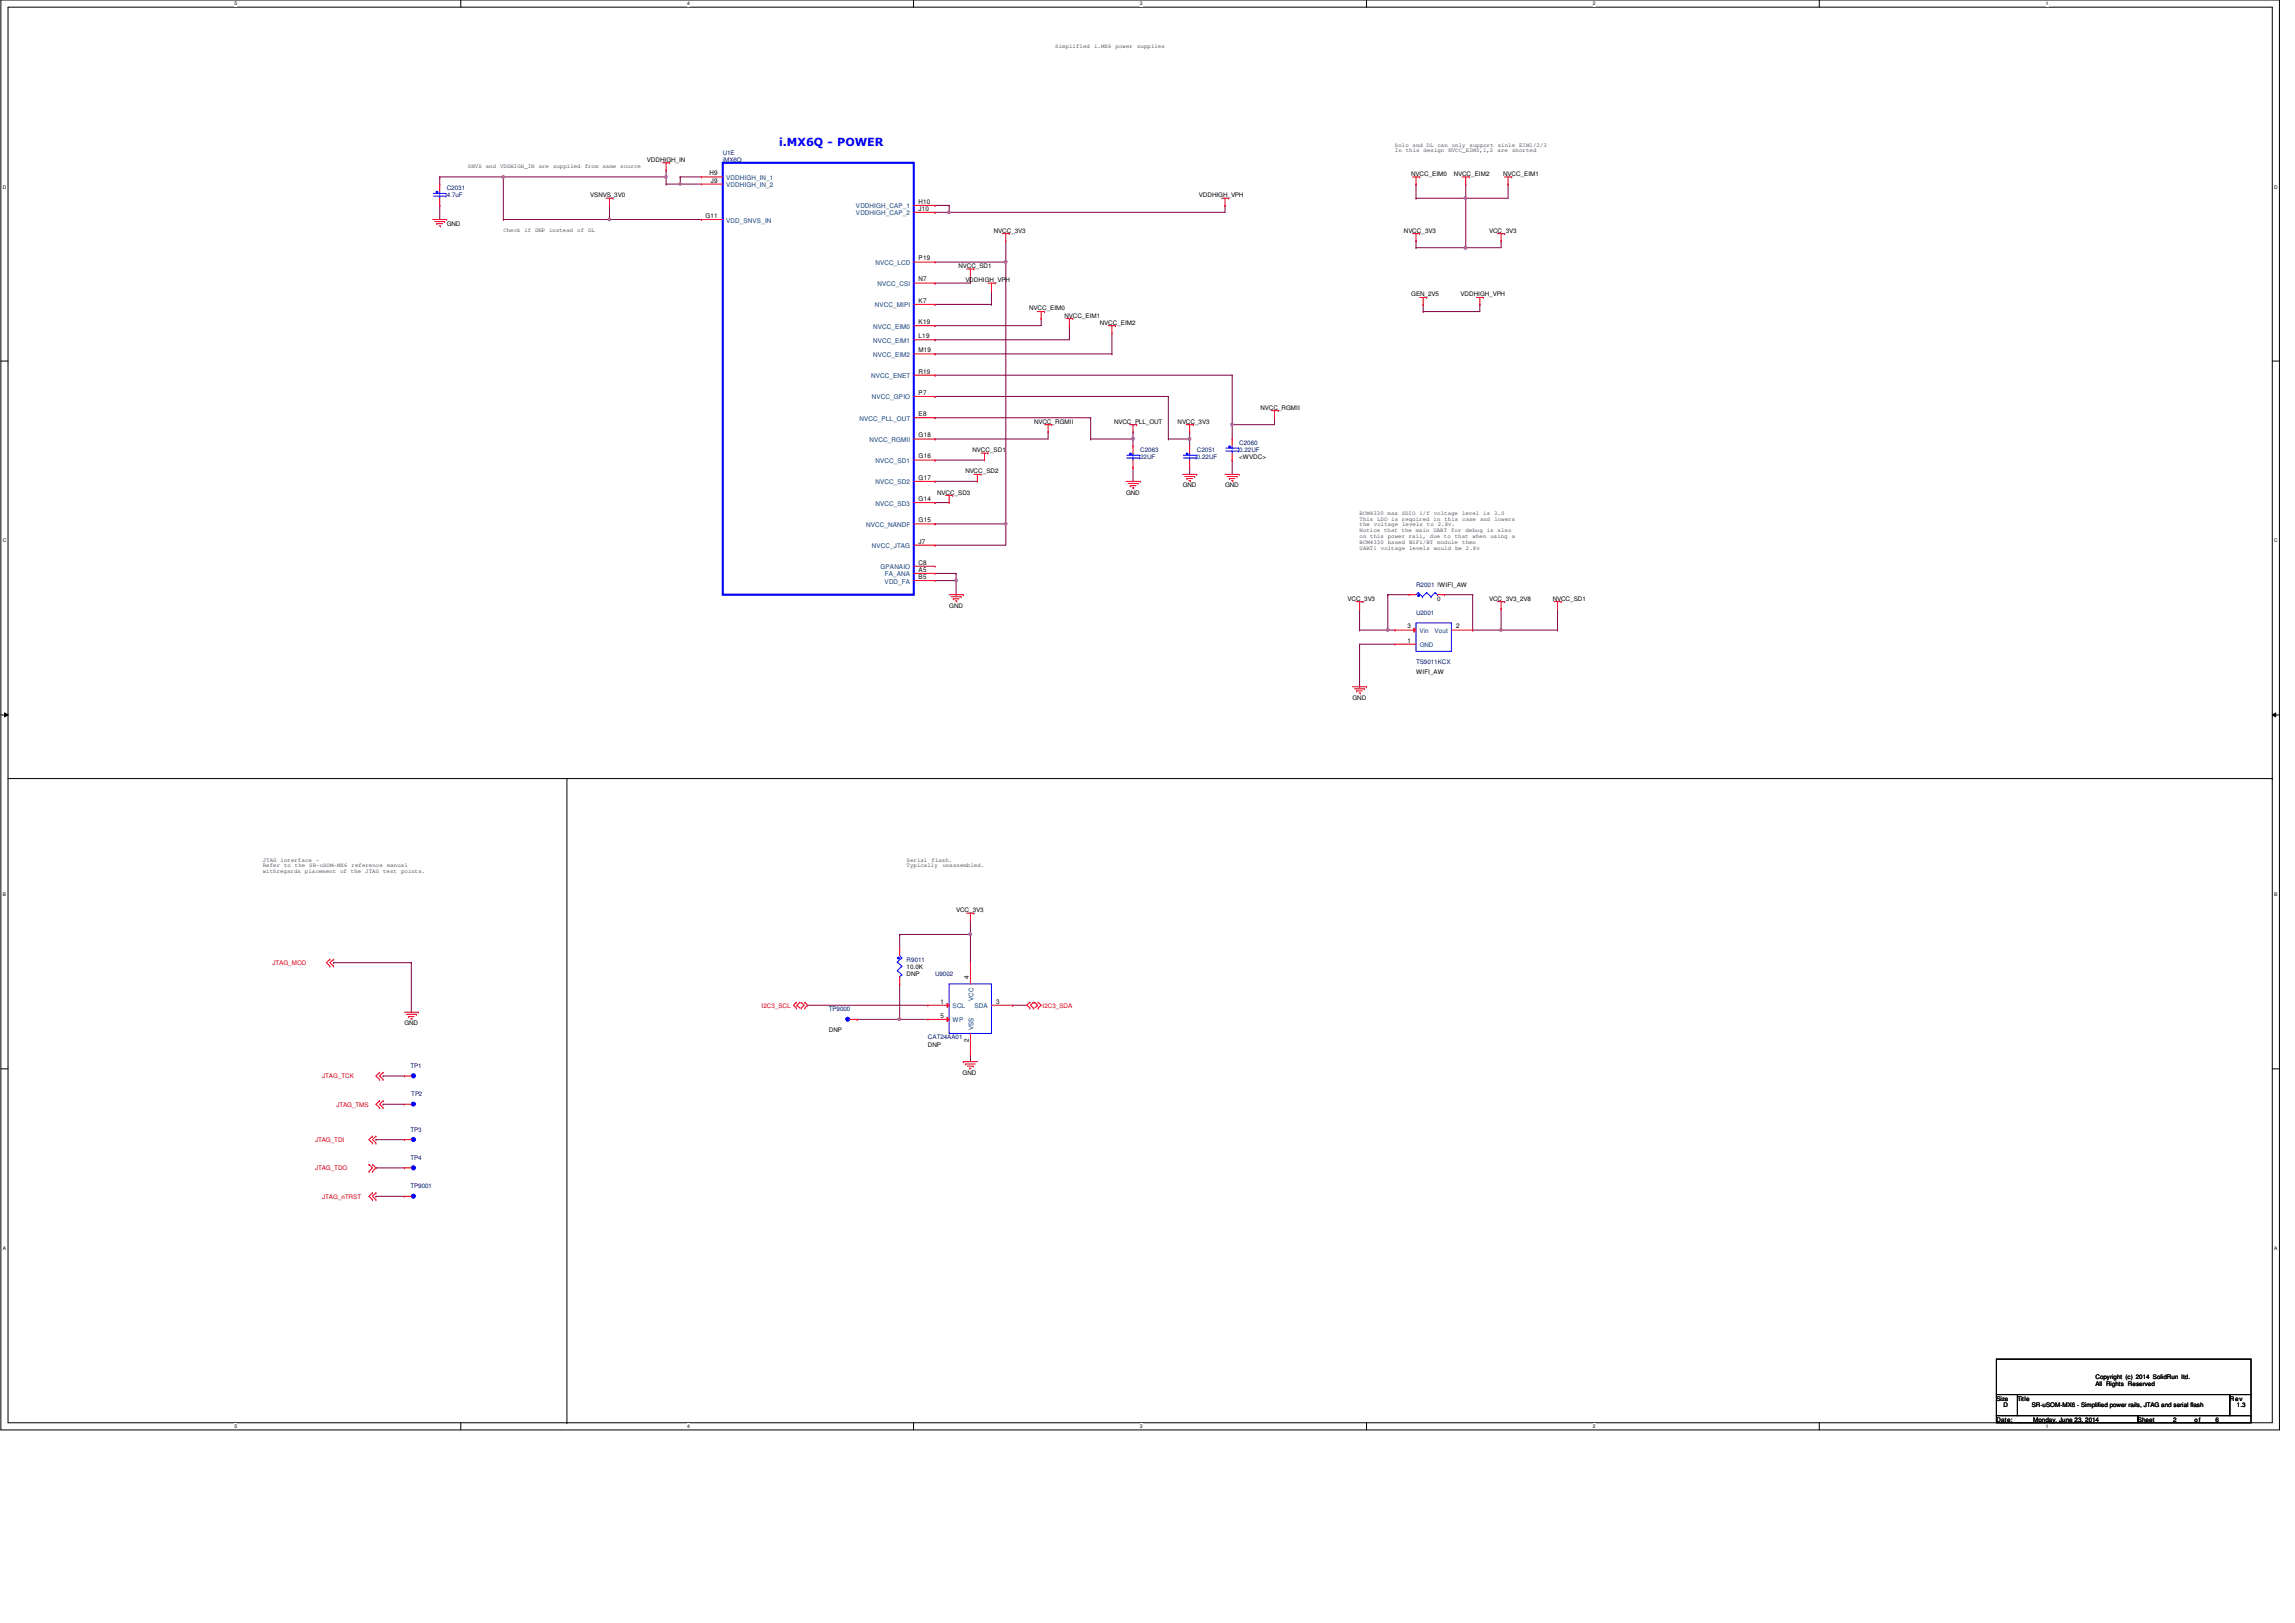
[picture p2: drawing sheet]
<svg xmlns="http://www.w3.org/2000/svg" width="420mm" height="297mm" viewBox="0 0 420 297" stroke-linecap="round" stroke-linejoin="round" font-family="sans-serif">
<defs><g id="words">
<text font-size="2" fill="#00f" x="142.7" y="26.7">i.MX6Q - POWER</text>
<g font-size="1.2">
<text x="129.9" y="32.1">H9</text>
<text x="130.2" y="33.4">J9</text>
<text x="129.1" y="39.9">G11</text>
<text x="168.2" y="37.3">H10</text>
<text x="168.2" y="38.6">J10</text>
<text x="168.2" y="47.7">P19</text>
<text x="168.2" y="51.5">N7</text>
<text x="168.2" y="59.3">K19</text>
<text x="168.2" y="55.4">K7</text>
<text x="168.2" y="61.9">L19</text>
<text x="168.2" y="64.5">M19</text>
<text x="168.2" y="68.4">R19</text>
<text x="168.2" y="76.2">E8</text>
<text x="168.2" y="72.3">P7</text>
<text x="168.2" y="80.1">G18</text>
<text x="168.2" y="83.9">G16</text>
<text x="168.2" y="87.8">G17</text>
<text x="168.2" y="95.6">G15</text>
<text x="168.2" y="91.7">G14</text>
<text x="168.2" y="99.5">J7</text>
<text x="168.2" y="106">B5</text>
<text x="168.2" y="103.3">C8</text>
<text x="168.2" y="104.6">A5</text>
<text x="257.7" y="117.6">1</text>
<text x="257.7" y="115">3</text>
<text x="266.6" y="115">2</text>
<text x="177.4" y="179.2" transform="rotate(-90 177.4 179.2)">4</text>
<text x="172.2" y="183.7">1</text>
<text x="182.4" y="183.7">3</text>
<text x="172.2" y="186.3">5</text>
<text x="177.4" y="190.7" transform="rotate(-90 177.4 190.7)">2</text>
</g>
<g font-size="1.2" fill="#004080">
<text x="133" y="34.2">VDDHIGH_IN_2</text>
<text x="133" y="32.9">VDDHIGH_IN_1</text>
<text x="133" y="40.7">VDD_SNVS_IN</text>
<text x="156.7" y="38.1">VDDHIGH_CAP_1</text>
<text x="156.7" y="39.4">VDDHIGH_CAP_2</text>
<text x="160.3" y="48.5">NVCC_LCD</text>
<text x="160.6" y="52.4">NVCC_CSI</text>
<text x="160.2" y="56.3">NVCC_MIPI</text>
<text x="159.8" y="60.2">NVCC_EIM0</text>
<text x="159.8" y="62.7">NVCC_EIM1</text>
<text x="159.8" y="65.3">NVCC_EIM2</text>
<text x="159.5" y="69.2">NVCC_ENET</text>
<text x="157.3" y="77">NVCC_PLL_OUT</text>
<text x="159.6" y="73.1">NVCC_GPIO</text>
<text x="159.2" y="80.9">NVCC_RGMII</text>
<text x="160.3" y="88.6">NVCC_SD2</text>
<text x="160.3" y="84.8">NVCC_SD1</text>
<text x="160.3" y="92.5">NVCC_SD3</text>
<text x="158.6" y="96.4">NVCC_NANDF</text>
<text x="159.6" y="100.3">NVCC_JTAG</text>
<text x="161.2" y="104.2">GPANAIO</text>
<text x="162" y="106.8">VDD_FA</text>
<text x="162" y="105.5">FA_ANA</text>
<text x="259.9" y="115.9">Vin</text>
<text x="262.6" y="115.9">Vout</text>
<text x="174.4" y="184.5">SCL</text>
<text x="178.2" y="183.2" transform="rotate(-90 178.2 183.2)">VCC</text>
<text x="178.4" y="184.5">SDA</text>
<text x="174.4" y="187.1">WP</text>
<text x="178.2" y="188.5" transform="rotate(-90 178.2 188.5)">VSS</text>
</g>
<g font-size="1.1">
<text x="193.2" y="8.7">Simplified</text>
<text x="200.3" y="8.7">i.MX6</text>
<text x="204.2" y="8.7">power</text>
<text x="208.2" y="8.7">supplies</text>
<text x="118.4" y="29.6">VDDHIGH_IN</text>
<text x="255.4" y="26.8">Solo and DL can only support sinle EIM1/2/3</text>
<text x="255.4" y="27.9">In this design NVCC_EIM0,1,2</text>
<text x="274.2" y="27.9">are</text>
<text x="276.8" y="27.9">shorted</text>
<text x="85.7" y="30.7">SNVS and VDDHIGH_IN are supplied from same source</text>
<text x="258.3" y="32.2">NVCC_EIM0</text>
<text x="266.1" y="32.2">NVCC_EIM2</text>
<text x="275.2" y="32.2">NVCC_EIM1</text>
<text x="81.8" y="41.3">GND</text>
<text x="108.1" y="36.1">VSNVS_3V0</text>
<text x="219.5" y="36.1">VDDHIGH_VPH</text>
<text x="92.1" y="42.4">Check if DNP instead of DL</text>
<text x="181.9" y="42.6">NVCC_3V3</text>
<text x="257" y="42.6">NVCC_3V3</text>
<text x="272.6" y="42.6">VCC_3V3</text>
<text x="175.5" y="49.1">NVCC_SD1</text>
<text x="176.7" y="51.6">VDDHIGH_VPH</text>
<text x="188.4" y="56.8">NVCC_EIM0</text>
<text x="194.9" y="58.1">NVCC_EIM1</text>
<text x="201.4" y="59.4">NVCC_EIM2</text>
<text x="258.3" y="54.2">GEN_2V5</text>
<text x="267.4" y="54.2">VDDHIGH_VPH</text>
<text x="189.3" y="77.6">NVCC_RGMII</text>
<text x="204" y="77.6">NVCC_PLL_OUT</text>
<text x="215.6" y="77.6">NVCC_3V3</text>
<text x="230.7" y="75">NVCC_RGMII</text>
<text x="178" y="82.7">NVCC_SD1</text>
<text x="176.7" y="86.6">NVCC_SD2</text>
<text x="216.5" y="89.2">GND</text>
<text x="224.3" y="89.2">GND</text>
<text x="226.9" y="84">&lt;WVDC&gt;</text>
<text x="171.6" y="90.5">NVCC_SD3</text>
<text x="206.2" y="90.5">GND</text>
<text x="248.9" y="94.2">BCM4330 max SDIO i/f voltage level is 3.0</text>
<text x="248.9" y="95.3">This LDO is required in this case and lowers</text>
<text x="248.9" y="96.4">the voltage levels to 2.8v.</text>
<text x="248.9" y="97.4">Notice that the main UART for debug is also</text>
<text x="248.9" y="98.5">on this power rail, due to that when using a</text>
<text x="248.9" y="99.5">BCM4330 based WiFi/BT module</text>
<text x="248.9" y="100.6">UART1 voltage levels would be 2.8v</text>
<text x="267.7" y="99.5">then</text>
<text x="173.8" y="111.2">GND</text>
<text x="246.7" y="109.9">VCC_3V3</text>
<text x="263.1" y="109.9">0</text>
<text x="272.6" y="109.9">VCC_3V3_2V8</text>
<text x="284.3" y="109.9">NVCC_SD1</text>
<text x="259.2" y="123.3">WIFI_AW</text>
<text x="247.6" y="128.1">GND</text>
<text x="48.1" y="157.7">JTAG interface -</text>
<text x="48.1" y="158.7">Refer to the SR-uSOM-MX6</text>
<text x="48.1" y="159.8">withregards placement of the JTAG test</text>
<text x="64.4" y="158.7">reference</text>
<text x="70.9" y="158.7">manual</text>
<text x="73.4" y="159.8">points.</text>
<text x="166" y="157.7">Serial</text>
<text x="166" y="158.7">Typically</text>
<text x="170.5" y="157.7">flash.</text>
<text x="172.6" y="158.7">unassembled.</text>
<text x="175" y="166.9">VCC_3V3</text>
<text x="166" y="177.3">10.0K</text>
<text x="166" y="178.6">DNP</text>
<text x="74" y="187.7">GND</text>
<text x="151.8" y="188.9">DNP</text>
<text x="169.9" y="191.6">DNP</text>
<text x="176.2" y="196.7">GND</text>
<text x="365.5" y="256.3">Size</text>
<text x="366.8" y="257.6">D</text>
<text x="369.3" y="256.3">Title</text>
<text x="372" y="257.6">SR-uSOM-MX6 - Simplified power rails, JTAG and serial flash</text>
<text x="383.6" y="252.4">Copyright (c) 2014 SolidRun ltd.</text>
<text x="383.6" y="253.6">All Rights Reserved</text>
<text x="408.2" y="256.3">Rev</text>
<text x="409.5" y="257.6">1.3</text>
<text x="365.5" y="260.2">Date:</text>
<text x="372.2" y="260.2">Monday, June 23, 2014</text>
<text x="391.4" y="260.2">Sheet</text>
<text x="397.9" y="260.2">2</text>
<text x="401.7" y="260.2">o f</text>
<text x="405.6" y="260.2">6</text>
</g>
<g font-size="1.1" fill="#000080">
<text x="132.3" y="28.3">U1E</text>
<text x="132.3" y="29.6">iMX6Q</text>
<text x="81.8" y="34.8">C2031</text>
<text x="81.8" y="36.1">4.7uF</text>
<text x="208.7" y="82.7">C2063</text>
<text x="219.1" y="82.7">C2051</text>
<text x="226.9" y="81.4">C2060</text>
<text x="226.9" y="82.7">0.22UF</text>
<text x="208.7" y="84">22UF</text>
<text x="219.1" y="84">0.22UF</text>
<text x="259.2" y="107.4">R2001 !WIFI_AW</text>
<text x="259.2" y="112.5">U2001</text>
<text x="259.2" y="121.6">TS9011KCX</text>
<text x="166" y="176">R9011</text>
<text x="171.2" y="178.6">U9002</text>
<text x="151.8" y="185.1">TP9000</text>
<text x="169.9" y="190.2">CAT24AA01</text>
<text x="75.2" y="195.4">TP1</text>
<text x="75.3" y="200.6">TP2</text>
<text x="75.2" y="207.1">TP3</text>
<text x="75.2" y="212.3">TP4</text>
<text x="75.2" y="217.5">TP9001</text>
</g>
<text font-size="1.1" fill="#004080" x="259.9" y="118.5">GND</text>
<g font-size="1.1" fill="#f00">
<text x="49.9" y="176.7">JTAG_MOD</text>
<text x="139.4" y="184.4">I2C3_SCL</text>
<text x="190.9" y="184.4">I2C3_SDA</text>
<text x="59" y="197.4">JTAG_TCK</text>
<text x="61.6" y="202.6">JTAG_TMS</text>
<text x="57.7" y="209">JTAG_TDI</text>
<text x="57.7" y="214.2">JTAG_TDO</text>
<text x="59" y="219.4">JTAG_nTRST</text>
</g>
<g font-size=".9">
<text x="42.9" y="1">5</text>
<text x="125.8" y="1">4</text>
<text x="208.7" y="1">3</text>
<text x="291.6" y="1">2</text>
<text x="374.5" y="1">1</text>
<text x=".5" y="34.5">D</text>
<text x="416.3" y="34.5">D</text>
<text x=".5" y="99.3">C</text>
<text x="416.3" y="99.3">C</text>
<text x=".5" y="164">B</text>
<text x="416.3" y="164">B</text>
<text x=".5" y="228.8">A</text>
<text x="416.3" y="228.8">A</text>
<text x="42.9" y="261.4">5</text>
<text x="125.8" y="261.4">4</text>
<text x="208.7" y="261.4">3</text>
<text x="291.6" y="261.4">2</text>
<text x="374.5" y="261.4">1</text>
</g>
</g></defs>
<path d="M.2 0h417.1v261.7h-417.1zM1.5 1.3h414.5v259.1h-414.5z" fill="none" stroke="#000" stroke-width=".18"/>
<g fill="#fff">
<path d="M42.9 .2h.5v1h-.5z"/>
<path d="M42.9 260.6h.5v1h-.5z"/>
</g>
<path d="M84.4 0v1.3M84.4 260.4v1.3" fill="none" stroke="#000" stroke-width=".18"/>
<g fill="#fff">
<path d="M125.8 .2h.5v1h-.5z"/>
<path d="M125.8 260.6h.5v1h-.5z"/>
</g>
<path d="M167.2 0v1.3M167.2 260.4v1.3" fill="none" stroke="#000" stroke-width=".18"/>
<g fill="#fff">
<path d="M208.7 .2h.5v1h-.5z"/>
<path d="M208.7 260.6h.5v1h-.5z"/>
</g>
<path d="M250.2 0v1.3M250.2 260.4v1.3" fill="none" stroke="#000" stroke-width=".18"/>
<g fill="#fff">
<path d="M291.6 .2h.5v1h-.5z"/>
<path d="M291.6 260.6h.5v1h-.5z"/>
</g>
<path d="M333.1 0v1.3M333.1 260.4v1.3" fill="none" stroke="#000" stroke-width=".18"/>
<g fill="#fff">
<path d="M374.5 .2h.5v1h-.5z"/>
<path d="M374.5 260.6h.5v1h-.5z"/>
<path d="M.5 33.7h.6v1h-.6z"/>
<path d="M416.3 33.7h.7v1h-.7z"/>
<path d="M.5 98.5h.6v1h-.6z"/>
<path d="M416.3 98.5h.7v1h-.7z"/>
</g>
<path d="M.2 66.1h1.3M416 66.1h1.3" fill="none" stroke="#000" stroke-width=".18"/>
<g fill="#fff">
<path d="M.5 163.2h.6v1.1h-.6z"/>
<path d="M416.3 163.2h.6v1.1h-.6z"/>
</g>
<path d="M.2 130.9h1.3M.8 130.5l.7 .4-.7 .3zM416 130.9l.6-.4v.7zM416 130.9h1.3" fill="none" stroke="#000" stroke-width=".18"/>
<path d="M.8 130.5l.7 .4-.7 .3zM416 130.9l.6-.4v.7z" fill="#000"/>
<g fill="#fff">
<path d="M.5 228h.5v1h-.5z"/>
<path d="M416.3 228h.6v1h-.6z"/>
</g>
<path d="M1.5 142.5h414.5M103.8 142.5v117.9M416 142.5h.1M.2 195.6h1.3M416 195.6h1.3M103.8 260.4h.1" fill="none" stroke="#000" stroke-width=".18"/>
<path d="M173.8 38.9h.1M173.8 38.9h50.5M207.4 80.3h.1M207.4 80.3v1.3" fill="none" stroke="#800040" stroke-width=".18"/>
<path d="M173.6 38.7h.3v.3h-.3z" fill-rule="evenodd" fill="#f0f"/>
<path d="M173.6 38.7h.3v.3h-.3z" fill="none" stroke="#f0f" stroke-width=".18"/>
<g fill="none" stroke="#800040" stroke-width=".18">
<path d="M92.1 32.4h.1M111.6 37.6h.1M111.6 37.6v2.6M122 33.7h.1M122 31.1h.1M122 33.7h2.5M122 31.1v1.3h-29.9M173.8 37.6h.1M173.8 37.6v1.3M224.3 37.6h.1M224.3 37.6v1.3M260.6 55.7h.1"/>
<path d="M260.6 55.7v1.3M274.8 44.1h.1M274.8 44.1v1.2M171.2 76.5h.1M171.2 72.6h.1M171.2 76.5h28.5M171.2 72.6h42.7M191.9 79h.1M191.9 79v1.3h-20.7M217.8 79h.1M217.8 79v1.3M225.6 77.7h.1"/>
<path d="M225.6 77.7v2.6M171.2 80.3h.1M171.2 99.8h.1M171.2 95.9h.1M171.2 99.8h12.9M171.2 95.9h12.9M207.4 85.5h.1M207.4 85.5v2.6M217.8 85.5h.1M217.8 85.5v1.3"/>
</g>
<path d="M121.8 32.2h.3v.4h-.3z" fill-rule="evenodd" fill="#f0f"/>
<path d="M121.8 32.2h.3v.4h-.3z" fill="none" stroke="#f0f" stroke-width=".18"/>
<path d="M92 32.2h.3v.4h-.3z" fill-rule="evenodd" fill="#f0f"/>
<path d="M92 32.2h.3v.4h-.3z" fill="none" stroke="#f0f" stroke-width=".18"/>
<path d="M111.6 40.2h.1M111.6 40.2h16.8M207.4 79h.1M207.4 79v1.3h-7.7M199.7 80.3h.1" fill="none" stroke="#800040" stroke-width=".18"/>
<circle cx="207.4" cy="80.3" r=".26" fill="#f0f"/>
<circle cx="207.4" cy="80.3" r=".26" fill="none" stroke="#f0f" stroke-width=".18"/>
<path d="M184.1 48h.1M184.1 44.1v3.9M259.2 44.1h.1M259.2 45.3h.1M259.2 44.1v1.2M259.2 45.3h9.1" fill="none" stroke="#800040" stroke-width=".18"/>
<circle cx="268.3" cy="45.3" r=".26" fill="#f0f"/>
<circle cx="268.3" cy="45.3" r=".26" fill="none" stroke="#f0f" stroke-width=".18"/>
<path d="M92.1 32.4h.1M92.1 32.4v7.8M92.1 40.2h.1M92.1 40.2h19.5" fill="none" stroke="#800040" stroke-width=".18"/>
<path d="M111.4 40h.3v.3h-.3z" fill-rule="evenodd" fill="#f0f"/>
<path d="M111.4 40h.3v.3h-.3z" fill="none" stroke="#f0f" stroke-width=".18"/>
<g fill="none" stroke="#800040" stroke-width=".18">
<path d="M270.9 55.7h.1M270.9 55.7v1.3M171.2 68.7h.1M171.2 68.7h54.4M199.7 76.5h.1M199.7 76.5v3.8M213.9 72.6h.1M213.9 72.6v7.7M225.6 77.7h.1M233.3 76.5h.1M233.3 76.5v1.2h-7.7M184.1 95.9h.1"/>
<path d="M184.1 95.9v3.9M213.9 80.3h.1M213.9 80.3h3.9M225.6 84.2h.1M225.6 84.2v2.6"/>
</g>
<path d="M217.6 80.1l.4 .1-.1 .3h-.3z" fill-rule="evenodd" fill="#f0f"/>
<path d="M217.6 80.1l.4 .1-.1 .3h-.3z" fill="none" stroke="#f0f" stroke-width=".18"/>
<path d="M225.6 68.7h.1M225.6 68.7v9" fill="none" stroke="#800040" stroke-width=".18"/>
<path d="M225.4 77.5l.4 .1-.1 .3h-.3z" fill-rule="evenodd" fill="#f0f"/>
<path d="M225.4 77.5l.4 .1-.1 .3h-.3z" fill="none" stroke="#f0f" stroke-width=".18"/>
<g fill="none" stroke="#800040" stroke-width=".18">
<path d="M122 32.4h.1M122 32.4v1.3M124.5 32.4h.1M124.5 33.7h.1M124.5 32.4v1.3M124.5 32.4h3.9M124.5 33.7h3.9M171.2 37.6h.1M171.2 38.9h.1M171.2 37.6h2.6M171.2 38.9h2.6M171.2 59.6h.1"/>
<path d="M190.6 58.3h.1M190.6 58.3v1.3h-19.4M195.8 59.6h.1M195.8 59.6v2.6h-24.6M260.6 57h.1M260.6 57h10.3M171.2 62.2h.1M171.2 64.8h.1M171.2 64.8h32.4M203.6 64.8h.1M203.6 60.9v3.9M171.2 84.2h.1"/>
<path d="M171.2 88.1h.1M171.2 92h.1M171.2 84.2h9M171.2 88.1h7.7M171.2 92h2.6"/>
</g>
<path d="M124.3 33.5h.4v.3h-.4z" fill-rule="evenodd" fill="#f0f"/>
<path d="M124.3 33.5h.4v.3h-.4z" fill="none" stroke="#f0f" stroke-width=".18"/>
<path d="M259.2 33.7h.1M259.2 36.3h.1M259.2 33.7v2.6M259.2 36.3h9.1" fill="none" stroke="#800040" stroke-width=".18"/>
<circle cx="268.3" cy="36.2" r=".25" fill="#f0f"/>
<circle cx="268.3" cy="36.2" r=".25" fill="none" stroke="#f0f" stroke-width=".18"/>
<g fill="none" stroke="#800040" stroke-width=".18">
<path d="M268.3 33.7h.1M268.3 36.3h.1M268.3 33.7v11.6M276.1 33.7h.1M276.1 33.7v2.6h-7.8M268.3 45.3h.1M268.3 45.3h6.5M217.8 80.3h.1M217.8 80.3v1.3M248.9 117.9h.1M248.9 111.4h.1M248.9 115.3h.1"/>
<path d="M248.9 117.9h6.5M248.9 111.4v3.9M248.9 115.3h5.2"/>
</g>
<path d="M253.9 115.1h.3v.3h-.3z" fill-rule="evenodd" fill="#f0f"/>
<path d="M253.9 115.1h.3v.3h-.3z" fill="none" stroke="#f0f" stroke-width=".18"/>
<g fill="none" stroke="#800040" stroke-width=".18">
<path d="M80.5 32.4h.1M80.5 37.6h.1M80.5 32.4h11.6M80.5 32.4v1.3M80.5 37.6v2.6M171.2 51.8h.1M177.7 50.5h.1M177.7 50.5v1.3h-6.5M248.9 117.9v7.8M254.1 108.8h.1M254.1 115.3h.1M254.1 115.3h1.3"/>
<path d="M254.1 108.8h3.9M254.1 108.8v6.5M264.4 108.8h.1M264.4 108.8h5.2M269.6 115.3h.1M269.6 108.8h.1M269.6 108.8v6.5M274.8 111.4h.1M274.8 111.4v3.9h-5.2M248.9 125.7h.1M61.1 176.2h.1M61.1 176.2h14.2"/>
<path d="M75.3 176.2h.1M75.3 176.2v9.1M164.7 171h.1M164.7 171v2.6M164.7 171h13M177.7 168.4h.1M177.7 171h.1M177.7 168.4v7.8M70.1 196.9h.1M70.1 196.9h3.9M147.9 184h.1M147.9 184h22"/>
<path d="M164.7 186.6h.1M164.7 180.1h.1M164.7 180.1v6.5M164.7 186.6h5.2M177.7 193h.1M177.7 193v1.3M185.4 184h.1M185.4 184h2.6M68.8 213.7h.1M68.8 218.9h.1M68.8 208.6h.1M68.8 213.7h5.2"/>
<path d="M68.8 218.9h5.2M68.8 208.6h5.2M70.1 202.1h.1M70.1 202.1h3.9"/>
</g>
<circle cx="177.6" cy="171" r=".26" fill="#f0f"/>
<circle cx="177.6" cy="171" r=".26" fill="none" stroke="#f0f" stroke-width=".18"/>
<path d="M156.9 186.6h.1M156.9 186.6h7.8" fill="none" stroke="#800040" stroke-width=".18"/>
<circle cx="164.7" cy="186.5" r=".25" fill="#f0f"/>
<circle cx="164.7" cy="186.5" r=".25" fill="none" stroke="#f0f" stroke-width=".18"/>
<path d="M171.2 55.7h.1M171.2 55.7h10.3M171.2 48h12.9M181.5 55.7h.1M181.5 53.1v2.6M184.1 48h.1M184.1 48v47.9M184.1 95.9h.1" fill="none" stroke="#800040" stroke-width=".18"/>
<circle cx="184.1" cy="47.9" r=".26" fill="#f0f"/>
<circle cx="184.1" cy="47.9" r=".26" fill="none" stroke="#f0f" stroke-width=".18"/>
<circle cx="184.1" cy="95.9" r=".25" fill="#f0f"/>
<circle cx="184.1" cy="95.9" r=".25" fill="none" stroke="#f0f" stroke-width=".18"/>
<path d="M171.2 104.9h3.8M171.2 106.3h3.8M175 104.9h.1M175 106.3h.1M175 108.8h.1M175 104.9v3.9" fill="none" stroke="#800040" stroke-width=".18"/>
<circle cx="175" cy="106.2" r=".26" fill="#f0f"/>
<circle cx="175" cy="106.2" r=".26" fill="none" stroke="#f0f" stroke-width=".18"/>
<path d="M274.8 115.3h.1M274.8 115.3h10.3M285.1 115.3h.1M285.1 111.4v3.9" fill="none" stroke="#800040" stroke-width=".18"/>
<circle cx="274.8" cy="115.3" r=".25" fill="#f0f"/>
<circle cx="274.8" cy="115.3" r=".25" fill="none" stroke="#f0f" stroke-width=".18"/>
<g fill="none" stroke="#f00" stroke-width=".18">
<path d="M110.9 36.3h1.3M111.6 37.6h.1M111.6 36.3v1.3M112.2 36.3h.1M121.3 29.8h1.3M122 31.1h.1M122 29.8v1.3M122.6 29.8h.1M223.6 36.3h1.3M224.3 37.6h.1M224.3 36.3v1.3M224.9 36.3h.1"/>
<path d="M258.6 32.4h1.3M259.2 33.7h.1M259.2 32.4v1.3M259.9 32.4h.1M267.7 32.4h1.3M268.3 33.7h.1M268.3 32.4v1.3M269 32.4h.1M275.5 32.4h1.3M276.1 33.7h.1M276.1 32.4v1.3M276.8 32.4h.1"/>
<path d="M79.2 40.2h2.6M79.6 40.6h1.8M80 40.9h.1M80 40.9h1M80.4 41.4h.2M80.6 41.4h.1M81.4 40.6h.1M81.8 40.2h.1M177 49.2h1.3M177.7 50.5h.1M177.7 49.2v1.3M178.3 49.2h.1"/>
<path d="M180.9 51.8h1.3M181.5 53.1h.1M181.5 51.8v1.3M182.2 51.8h.1M183.5 42.8h1.3M184.1 44.1h.1M184.1 42.8v1.3M184.8 42.8h.1M189.9 57h1.4M190.6 58.3h.1M190.6 57v1.3M191.3 57h.1"/>
<path d="M195.1 58.3h1.3M195.8 59.6h.1M195.8 58.3v1.3M196.4 58.3h.1M202.9 59.6h1.3M203.6 59.6v1.3M204.2 59.6h.1M258.6 42.8h1.3M259.2 44.1h.1M259.2 42.8v1.3M259.9 42.8h.1M259.9 54.4h1.3"/>
<path d="M260.6 55.7h.1M260.6 54.4v1.3M261.2 54.4h.1M270.3 54.4h1.3M270.9 55.7h.1M270.9 54.4v1.3M271.6 54.4h.1M274.1 42.8h1.4M274.8 44.1h.1M274.8 42.8v1.3M275.5 42.8h.1M191.3 77.7h1.3"/>
<path d="M191.9 79h.1M191.9 77.7v1.3M192.6 77.7h.1M203.6 60.9h.1M206.8 77.7h1.3M207.4 79h.1M207.4 77.7v1.3M208.1 77.7h.1M217.2 77.7h1.3M217.8 79h.1M217.8 77.7v1.3M218.5 77.7h.1"/>
<path d="M232.7 75.1h1.3M233.3 76.5h.1M233.3 75.1v1.4M234 75.1h.1M173.1 90.7h1.3M173.8 92h.1M173.8 90.7v1.3M174.4 90.7h.1M178.3 86.8h1.3M178.9 88.1h.1M178.9 86.8v1.3M179.6 86.8h.1"/>
<path d="M179.6 82.9h1.3M180.2 84.2h.1M180.2 82.9v1.3M180.9 82.9h.1M206.2 88.1h2.5M206.5 88.5h1.9M206.9 88.9h.1M206.9 88.9h1.1M207.3 89.3h.2M207.5 89.3h.1M208.4 88.5h.1M208.7 88.1h.1"/>
<path d="M216.5 86.8h2.6M216.9 87.2h1.8M217.3 87.6h.1M217.3 87.6h1M217.7 88h.2M217.9 88h.1M218.7 87.2h.1M219.1 86.8h.1M224.3 86.8h2.6M224.7 87.2h1.8M225.1 87.6h.1M225.1 87.6h1"/>
<path d="M225.5 88h.2M225.7 88h.1M226.5 87.2h.1M226.9 86.8h.1M173.8 108.8h2.5M174.1 109.2h1.9M174.5 109.6h.1M174.5 109.6h1.1M174.9 110h.3M175.2 110h.1M176 109.2h.1M176.3 108.8h.1"/>
<path d="M248.2 110.1h1.3M248.9 111.4h.1M248.9 110.1v1.3M249.5 110.1h.1M274.1 110.1h1.4M274.8 111.4h.1M274.8 110.1v1.3M275.5 110.1h.1M284.5 110.1h1.3M285.1 111.4h.1M285.1 110.1v1.3M285.8 110.1h.1"/>
<path d="M247.6 125.7h2.6M248 126.1h1.8M248.4 126.4h.1M248.4 126.4h1M248.8 126.8h.2M249 126.8h.1M249.8 126.1h.1M250.2 125.7h.1M60.4 175.6h.1M60.4 176.8h.1M60.4 175.6l-.6 .6 .6 .6M61.1 175.6h.1"/>
<path d="M61.1 176.8h.1M61.1 175.6l-.7 .6 .7 .6M177 167.1h1.3M177.7 168.4h.1M177.7 167.1v1.3M178.3 167.1h.1M69.5 196.3h.1M69.5 197.6h.1M69.5 196.3l-.7 .6 .7 .7M70.1 196.3h.1M70.1 197.6h.1M70.1 196.3l-.6 .6 .6 .7"/>
<path d="M74 185.3h2.6M74.4 185.6h1.8M74.8 186.1h.1M74.8 186.1h1M75.2 186.4h.2M75.4 186.4h.1M76.2 185.6h.1M76.6 185.3h.1M145.8 184.5h.1M145.8 183.4h.1M145.8 183.4l-.5 .6 .5 .5M145.9 184h.1"/>
<path d="M145.9 184l.5 .5M146.4 183.4h.1M146.4 183.4l-.5 .6M146.7 183.4h.1M146.7 184.5h.1M146.7 183.4l.5 .6-.5 .5M147.4 183.4h.1M147.4 184.5h.1M147.4 183.4l.5 .6-.5 .5M176.3 194.3h.1M176.3 194.3h2.6M176.7 194.7h.1"/>
<path d="M176.7 194.7h1.9M177.1 195.1h1.1M177.5 195.5h.1M177.5 195.5h.3M178.2 195.1h.1M188.5 183.4h.1M188.5 184.5h.1M188.5 183.4l-.5 .6 .5 .5M189.2 183.4h.1M189.2 184.5h.1M189.2 183.4l-.5 .6 .5 .5M189.4 183.4h.1"/>
<path d="M189.4 183.4l.5 .6M189.9 184h.1M189.9 184l-.5 .5M190.1 184.5h.1M190.1 183.4h.1M190.1 183.4l.5 .6-.5 .5M67.6 214.4h.1M67.6 213.1h.1M67.6 213.1l.6 .6-.6 .7M68.2 213.1h.1M68.2 214.4h.1M68.2 218.3h.1"/>
<path d="M68.2 219.6h.1M68.2 207.9h.1M68.2 209.2h.1M68.2 213.1l.6 .6-.6 .7M68.2 218.3l-.6 .6 .6 .7M68.2 207.9l-.6 .7 .6 .6M68.8 218.3h.1M68.8 219.6h.1M68.8 207.9h.1M68.8 209.2h.1M68.8 218.3l-.6 .6 .6 .7M68.8 207.9l-.6 .7 .6 .6"/>
<path d="M69.5 201.5h.1M69.5 202.7h.1M69.5 201.5l-.7 .6 .7 .6M70.1 201.5h.1M70.1 202.7h.1M70.1 201.5l-.6 .6 .6 .6"/>
</g>
<path d="M365.5 255.2h3.8v3.9h-3.8zM365.5 259.1h25.9v1.3h-25.9zM365.5 248.8h46.6v6.4h-46.6zM369.3 255.2h38.9v3.9h-38.9zM391.4 259.1h20.7v1.3h-20.7zM408.2 255.2h3.9v3.9h-3.9z" fill="none" stroke="#000" stroke-width=".18"/>
<path d="M224.4 82.5h2.3M224.4 82h2.3M225.6 82.5h.1M225.6 82.5v.4M226.7 82.5h.1M226.7 82h.1" fill="none" stroke="#00f" stroke-width=".18"/>
<path d="M225 81.7h.2v.2h-.2z" fill-rule="evenodd" fill="#00f"/>
<path d="M225 81.7h.2v.2h-.2zM225.6 82h.1M225.6 81.6v.4M173.8 180.1h7.7v9h-7.7z" fill="none" stroke="#00f" stroke-width=".18"/>
<path d="M225.6 80.3h.1M225.6 84.2h.1M225.6 80.3v1.3M225.6 82.9v1.3" fill="none" stroke="#f00" stroke-width=".18"/>
<path d="M173.4 186.2l.4 .4-.4 .3z" fill="#f00"/>
<path d="M169.9 186.6h.1M169.9 186.6h3.9M173.4 186.2l.4 .4-.4 .3zM181.5 184h3.9M185.4 184h.1" fill="none" stroke="#f00" stroke-width=".18"/>
<path d="M173.4 183.6l.4 .4-.4 .4z" fill="#f00"/>
<path d="M177.7 176.2h.1M177.7 176.2v3.9M169.9 184h.1M169.9 184h3.9M173.4 183.6l.4 .4-.4 .4zM177.7 193h.1M177.7 189.1v3.9" fill="none" stroke="#f00" stroke-width=".18"/>
<path d="M259.7 108.5h.1M259.7 108.5l-.5 .3M259.7 108.5l.7 .7M260.4 109.2h.1M261.2 108.5h.1M261.2 108.5l-.8 .7M261.2 108.5l.8 .7M262 109.2h.1M262.8 108.5h.1M262.8 108.5l-.8 .7M262.8 108.5l.3 .3M263.1 108.8h.1" fill="none" stroke="#00f" stroke-width=".18"/>
<path d="M259.6 108.9h.2v.2h-.2z" fill-rule="evenodd" fill="#00f"/>
<path d="M206.3 83.8h2.3M206.3 83.3h2.3M207.4 83.8h.1M207.4 83.8v.4M208.6 83.8h.1M208.6 83.3h.1M259.6 108.9h.2v.2h-.2z" fill="none" stroke="#00f" stroke-width=".18"/>
<path d="M258 108.8h.1M258 108.8h1.2M263.1 108.8h1.3M264.4 108.8h.1" fill="none" stroke="#f00" stroke-width=".18"/>
<path d="M206.8 83h.3v.2h-.3z" fill-rule="evenodd" fill="#00f"/>
<g fill="none" stroke="#00f" stroke-width=".18">
<path d="M206.8 83h.3v.2h-.3zM207.4 83.3h.1M207.4 82.9v.4M164.3 176.1h.1M164.3 177.6h.1M164.3 176.1l.8 .7M164.3 177.6l.8 .8M164.7 178.8h.1M164.7 174.9l.4 .4M165.1 175.3h.1M165.1 176.8h.1M165.1 178.4h.1"/>
<path d="M165.1 175.3l-.8 .8M165.1 176.8l-.8 .8M165.1 178.4l-.4 .4"/>
</g>
<path d="M207.4 81.6h.1M207.4 85.5h.1M207.4 81.6v1.3M207.4 84.2v1.3" fill="none" stroke="#f00" stroke-width=".18"/>
<path d="M164.3 175.2h.3v.3h-.3z" fill-rule="evenodd" fill="#00f"/>
<path d="M259.2 114h6.5v5.2h-6.5zM164.3 175.2h.3v.3h-.3z" fill="none" stroke="#00f" stroke-width=".18"/>
<path d="M255.4 117.9h.1M255.4 117.9h3.8M164.7 173.6h.1M164.7 173.6v1.3M164.7 178.8v1.3M164.7 180.1h.1" fill="none" stroke="#f00" stroke-width=".18"/>
<path d="M258.9 114.9l.3 .4-.3 .4z" fill="#f00"/>
<path d="M255.4 115.3h.1M255.4 115.3h3.8M258.9 114.9l.3 .4-.3 .4zM265.7 115.3h3.9M269.6 115.3h.1" fill="none" stroke="#f00" stroke-width=".18"/>
<circle cx="75.7" cy="208.5" r=".37" fill="#00f"/>
<circle cx="75.7" cy="208.5" r=".37" fill="none" stroke="#00f" stroke-width=".18"/>
<path d="M74 208.6h.1M74 208.6h1.3" fill="none" stroke="#f00" stroke-width=".18"/>
<circle cx="75.7" cy="213.7" r=".38" fill="#00f"/>
<circle cx="75.7" cy="213.7" r=".38" fill="none" stroke="#00f" stroke-width=".18"/>
<g fill="none" stroke="#f00" stroke-width=".18">
<path d="M128.4 33.7h.1M128.4 32.4h.1M128.4 33.7h3.9M128.4 32.4h3.9M167.3 37.6h3.9M167.3 38.9h3.9M171.2 37.6h.1M171.2 38.9h.1M128.4 40.2h.1M128.4 40.2h3.9M167.3 48h3.9M167.3 59.6h3.9"/>
<path d="M167.3 51.8h3.9M167.3 55.7h3.9M171.2 48h.1M171.2 59.6h.1M171.2 51.8h.1M171.2 55.7h.1M167.3 76.5h3.9M167.3 62.2h3.9M167.3 68.7h3.9M167.3 72.6h3.9M167.3 64.8h3.9M171.2 76.5h.1"/>
<path d="M171.2 62.2h.1M171.2 68.7h.1M171.2 72.6h.1M171.2 64.8h.1M167.3 95.9h3.9M167.3 80.3h3.9M167.3 92h3.9M167.3 99.8h3.9M167.3 88.1h3.9M167.3 84.2h3.9M171.2 95.9h.1M171.2 80.3h.1"/>
<path d="M171.2 92h.1M171.2 99.8h.1M171.2 88.1h.1M171.2 84.2h.1M167.3 106.3h3.9M167.3 103.6h3.9M167.3 104.9h3.9M171.2 106.3h.1M171.2 103.6h.1M171.2 104.9h.1M74 213.7h.1M74 213.7h1.3"/>
</g>
<path d="M132.3 29.8h35v79h-35z" fill="none" stroke="#00f" stroke-width=".38"/>
<circle cx="75.7" cy="202.1" r=".37" fill="#00f"/>
<circle cx="75.7" cy="202.1" r=".37" fill="none" stroke="#00f" stroke-width=".18"/>
<path d="M74 202.1h.1M74 202.1h1.3" fill="none" stroke="#f00" stroke-width=".18"/>
<circle cx="155.2" cy="186.5" r=".37" fill="#00f"/>
<circle cx="155.2" cy="186.5" r=".37" fill="none" stroke="#00f" stroke-width=".18"/>
<path d="M155.6 186.6h1.3M156.9 186.6h.1" fill="none" stroke="#f00" stroke-width=".18"/>
<circle cx="75.7" cy="196.9" r=".38" fill="#00f"/>
<circle cx="75.7" cy="196.9" r=".38" fill="none" stroke="#00f" stroke-width=".18"/>
<path d="M74 196.9h.1M74 196.9h1.3" fill="none" stroke="#f00" stroke-width=".18"/>
<circle cx="75.7" cy="218.9" r=".37" fill="#00f"/>
<g fill="none" stroke="#00f" stroke-width=".18">
<path d="M216.7 83.8h2.3M216.7 83.3h2.3M217.8 83.8h.1M217.8 83.8v.4M219 83.8h.1M219 83.3h.1"/>
<circle cx="75.7" cy="218.9" r=".37"/>
</g>
<path d="M74 218.9h.1M74 218.9h1.3" fill="none" stroke="#f00" stroke-width=".18"/>
<path d="M217.2 83h.2v.2h-.2z" fill-rule="evenodd" fill="#00f"/>
<path d="M79.3 35.9h2.3M79.3 35.4h2.3M80.5 35.9h.1M80.5 35.9v.4M81.6 35.9h.1M81.6 35.4h.1M217.2 83h.2v.2h-.2zM217.8 83.3h.1M217.8 82.9v.4" fill="none" stroke="#00f" stroke-width=".18"/>
<path d="M217.8 81.6h.1M217.8 85.5h.1M217.8 81.6v1.3M217.8 84.2v1.3" fill="none" stroke="#f00" stroke-width=".18"/>
<path d="M79.9 35h.2v.3h-.2z" fill-rule="evenodd" fill="#00f"/>
<path d="M79.9 35h.2v.3h-.2zM80.5 35.4h.1M80.5 35v.4" fill="none" stroke="#00f" stroke-width=".18"/>
<path d="M80.5 33.7h.1M80.5 37.6h.1M80.5 33.7v1.3M80.5 36.3v1.3" fill="none" stroke="#f00" stroke-width=".18"/>
<path d="M173.6 38.7h.3v.3h-.3z" fill-rule="evenodd" fill="#f0f"/>
<path d="M173.6 38.7h.3v.3h-.3z" fill="none" stroke="#f0f" stroke-width=".18"/>
<path d="M121.8 32.2h.3v.4h-.3z" fill-rule="evenodd" fill="#f0f"/>
<path d="M121.8 32.2h.3v.4h-.3z" fill="none" stroke="#f0f" stroke-width=".18"/>
<path d="M92 32.2h.3v.4h-.3z" fill-rule="evenodd" fill="#f0f"/>
<path d="M92 32.2h.3v.4h-.3z" fill="none" stroke="#f0f" stroke-width=".18"/>
<circle cx="207.4" cy="80.3" r=".26" fill="#f0f"/>
<circle cx="207.4" cy="80.3" r=".26" fill="none" stroke="#f0f" stroke-width=".18"/>
<circle cx="268.3" cy="45.3" r=".26" fill="#f0f"/>
<circle cx="268.3" cy="45.3" r=".26" fill="none" stroke="#f0f" stroke-width=".18"/>
<path d="M111.4 40h.3v.3h-.3z" fill-rule="evenodd" fill="#f0f"/>
<path d="M111.4 40h.3v.3h-.3z" fill="none" stroke="#f0f" stroke-width=".18"/>
<path d="M217.6 80.1l.4 .1-.1 .3h-.3z" fill-rule="evenodd" fill="#f0f"/>
<path d="M217.6 80.1l.4 .1-.1 .3h-.3z" fill="none" stroke="#f0f" stroke-width=".18"/>
<path d="M225.4 77.5l.4 .1-.1 .3h-.3z" fill-rule="evenodd" fill="#f0f"/>
<path d="M225.4 77.5l.4 .1-.1 .3h-.3z" fill="none" stroke="#f0f" stroke-width=".18"/>
<path d="M124.3 33.5h.4v.3h-.4z" fill-rule="evenodd" fill="#f0f"/>
<path d="M124.3 33.5h.4v.3h-.4z" fill="none" stroke="#f0f" stroke-width=".18"/>
<circle cx="268.3" cy="36.2" r=".25" fill="#f0f"/>
<circle cx="268.3" cy="36.2" r=".25" fill="none" stroke="#f0f" stroke-width=".18"/>
<path d="M253.9 115.1h.3v.3h-.3z" fill-rule="evenodd" fill="#f0f"/>
<path d="M253.9 115.1h.3v.3h-.3z" fill="none" stroke="#f0f" stroke-width=".18"/>
<circle cx="177.6" cy="171" r=".26" fill="#f0f"/>
<circle cx="177.6" cy="171" r=".26" fill="none" stroke="#f0f" stroke-width=".18"/>
<circle cx="164.7" cy="186.5" r=".25" fill="#f0f"/>
<circle cx="164.7" cy="186.5" r=".25" fill="none" stroke="#f0f" stroke-width=".18"/>
<circle cx="184.1" cy="47.9" r=".26" fill="#f0f"/>
<circle cx="184.1" cy="47.9" r=".26" fill="none" stroke="#f0f" stroke-width=".18"/>
<circle cx="184.1" cy="95.9" r=".25" fill="#f0f"/>
<circle cx="184.1" cy="95.9" r=".25" fill="none" stroke="#f0f" stroke-width=".18"/>
<circle cx="175" cy="106.2" r=".26" fill="#f0f"/>
<circle cx="175" cy="106.2" r=".26" fill="none" stroke="#f0f" stroke-width=".18"/>
<circle cx="274.8" cy="115.3" r=".25" fill="#f0f"/>
<circle cx="274.8" cy="115.3" r=".25" fill="none" stroke="#f0f" stroke-width=".18"/>
<use href="#words"/>
</svg>
